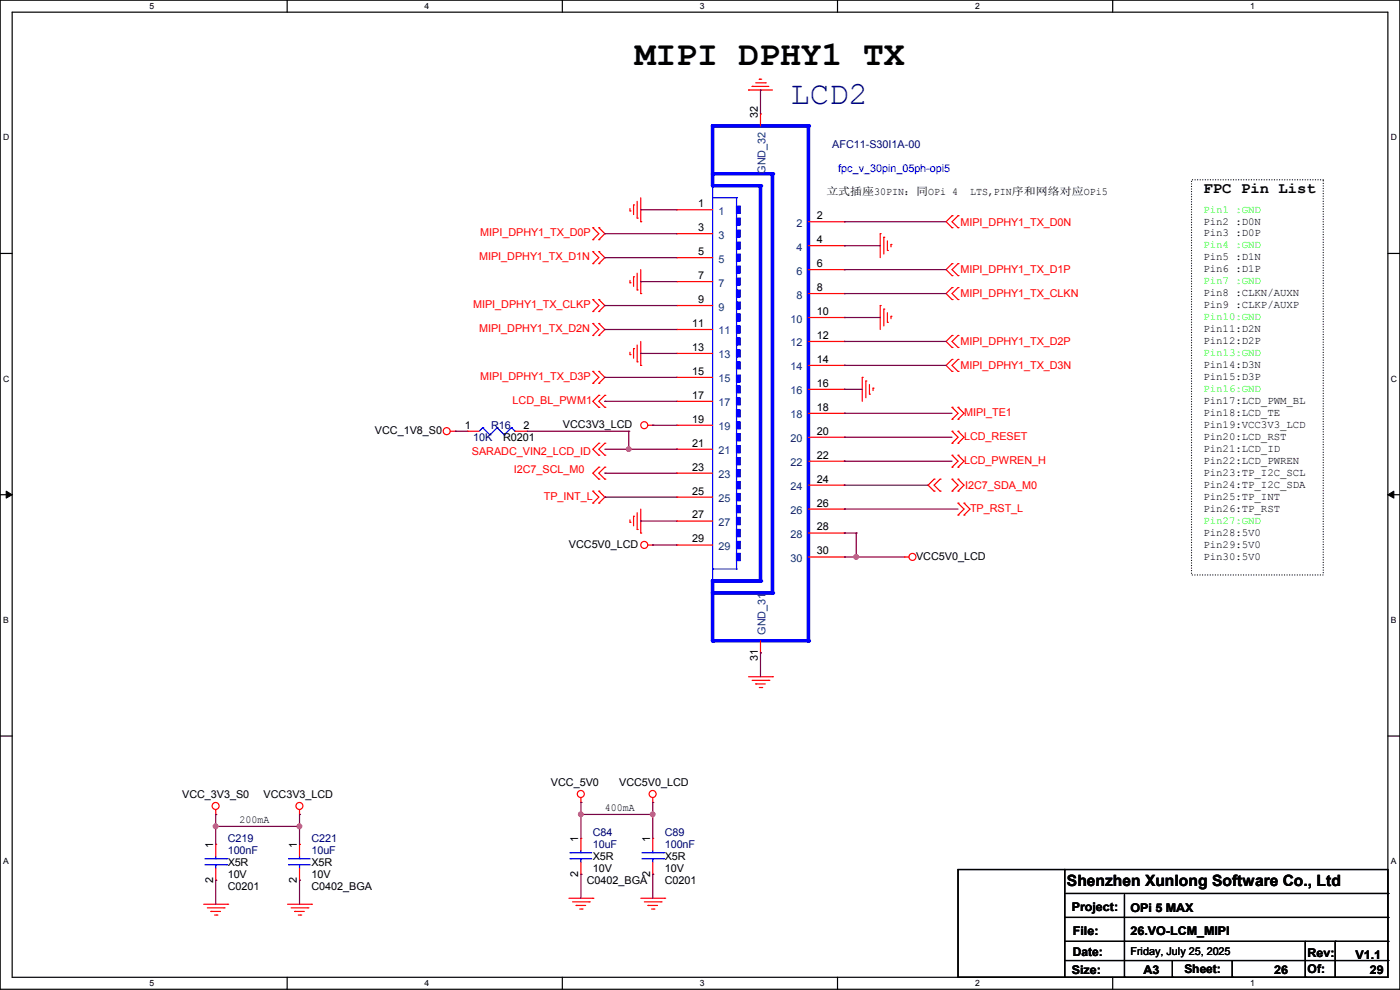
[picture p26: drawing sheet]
<svg xmlns="http://www.w3.org/2000/svg" width="297mm" height="210mm" viewBox="0 0 297 210" stroke-linecap="round" stroke-linejoin="round" font-family="sans-serif">
<defs><g id="words">
<text font-size="7.4" x="134.7" y="13.8">MIPI DPHY1 TX</text>
<text font-size="6.9" fill="#000080" x="167.7" y="22.1">LCD2</text>
<g font-size="3.3">
<text x="255.3" y="40.9">FPC Pin List</text>
<text x="226.4" y="188">Shenzhen Xunlong Software Co., Ltd</text>
</g>
<g font-size="2.5">
<text x="227.4" y="193.2">Project:</text>
<text x="239.8" y="193.4">OPi 5 MAX</text>
<text x="227.6" y="198.2">File:</text>
<text x="227.6" y="202.8">Date:</text>
<text x="239.8" y="198.2">26.VO-LCM_MIPI</text>
<text x="277.4" y="203.1">Rev:</text>
<text x="287.6" y="203.3">V1.1</text>
<text x="227.4" y="206.6">Size:</text>
<text x="242.6" y="206.6">A3</text>
<text x="251.2" y="206.4">Sheet:</text>
<text x="270.3" y="206.6">26</text>
<text x="277.4" y="206.4">Of:</text>
<text x="290.6" y="206.6">29</text>
</g>
<g font-size="2.3">
<text x="160.8" y="24.9" transform="rotate(-90 160.8 24.9)">32</text>
<text x="175.3" y="41.3">立式插座30PIN：同OPi 4</text>
<text x="205.8" y="41.3">LTS,PIN序和网络对应OPi5</text>
<text x="148.1" y="43.9">1</text>
<text x="173.3" y="46.5">2</text>
<text x="255.3" y="47.6">Pin2 :D0N</text>
<text x="148.1" y="49">3</text>
<text x="173.3" y="51.6">4</text>
<text x="255.3" y="50.2">Pin3 :D0P</text>
<text x="148.1" y="54.1">5</text>
<text x="148.1" y="59.2">7</text>
<text x="173.3" y="56.6">6</text>
<text x="255.3" y="57.8">Pin6 :D1P</text>
<text x="255.3" y="55.2">Pin5 :D1N</text>
<text x="148.1" y="64.3">9</text>
<text x="173.3" y="61.7">8</text>
<text x="255.3" y="62.9">Pin8 :CLKN/AUXN</text>
<text x="255.3" y="65.4">Pin9 :CLKP/AUXP</text>
<text x="146.9" y="69.3">11</text>
<text x="173.3" y="66.8">10</text>
<text x="173.3" y="71.9">12</text>
<text x="255.3" y="70.5">Pin11:D2N</text>
<text x="146.9" y="74.4">13</text>
<text x="173.3" y="77">14</text>
<text x="255.3" y="73">Pin12:D2P</text>
<text x="146.9" y="79.5">15</text>
<text x="173.3" y="82">16</text>
<text x="255.3" y="78.1">Pin14:D3N</text>
<text x="255.3" y="80.6">Pin15:D3P</text>
<text x="146.9" y="84.6">17</text>
<text x="146.9" y="89.7">19</text>
<text x="173.3" y="87.1">18</text>
<text x="255.3" y="85.7">Pin17:LCD_PWM_BL</text>
<text x="255.3" y="88.3">Pin18:LCD_TE</text>
<text x="79.5" y="92">VCC_1V8_S0</text>
<text x="98.6" y="90.9">1</text>
<text x="106.7" y="93.6">R0201</text>
<text x="111" y="90.9">2</text>
<text x="119.4" y="90.8">VCC3V3_LCD</text>
<text x="146.9" y="94.7">21</text>
<text x="173.3" y="92.2">20</text>
<text x="255.3" y="90.8">Pin19:VCC3V3_LCD</text>
<text x="255.3" y="93.3">Pin20:LCD_RST</text>
<text x="255.3" y="95.9">Pin21:LCD_ID</text>
<text x="146.9" y="99.8">23</text>
<text x="173.3" y="97.3">22</text>
<text x="255.3" y="98.4">Pin22:LCD_PWREN</text>
<text x="255.3" y="101">Pin23:TP_I2C_SCL</text>
<text x="146.9" y="104.9">25</text>
<text x="173.3" y="102.4">24</text>
<text x="173.3" y="107.4">26</text>
<text x="255.3" y="103.5">Pin24:TP_I2C_SDA</text>
<text x="255.3" y="106">Pin25:TP_INT</text>
<text x="146.9" y="110">27</text>
<text x="173.3" y="112.5">28</text>
<text x="255.3" y="108.6">Pin26:TP_RST</text>
<text x="255.3" y="113.7">Pin28:5V0</text>
<text x="120.7" y="116.2">VCC5V0_LCD</text>
<text x="146.9" y="115.1">29</text>
<text x="173.3" y="117.6">30</text>
<text x="194.4" y="118.7">VCC5V0_LCD</text>
<text x="255.3" y="116.2">Pin29:5V0</text>
<text x="255.3" y="118.7">Pin30:5V0</text>
<text x="160.8" y="140.3" transform="rotate(-90 160.8 140.3)">31</text>
<text x="116.9" y="166.7">VCC_5V0</text>
<text x="131.4" y="166.7">VCC5V0_LCD</text>
<text x="38.7" y="169.2">VCC_3V3_S0</text>
<text x="55.9" y="169.2">VCC3V3_LCD</text>
<text x="128.3" y="172.1">400mA</text>
<text x="45.2" y="179.9" transform="rotate(-90 45.2 179.9)">1</text>
<text x="50.8" y="174.6">200mA</text>
<text x="63" y="179.9" transform="rotate(-90 63 179.9)">1</text>
<text x="122.7" y="178.6" transform="rotate(-90 122.7 178.6)">1</text>
<text x="137.9" y="178.6" transform="rotate(-90 137.9 178.6)">1</text>
<text x="48.3" y="183.7">X5R</text>
<text x="66.1" y="183.7">X5R</text>
<text x="122.7" y="186" transform="rotate(-90 122.7 186)">2</text>
<text x="125.8" y="182.5">X5R</text>
<text x="125.8" y="185">10V</text>
<text x="137.9" y="186" transform="rotate(-90 137.9 186)">2</text>
<text x="141" y="182.5">X5R</text>
<text x="141" y="185">10V</text>
<text x="45.2" y="187.2" transform="rotate(-90 45.2 187.2)">2</text>
<text x="48.3" y="188.8">C0201</text>
<text x="48.3" y="186.3">10V</text>
<text x="63" y="187.2" transform="rotate(-90 63 187.2)">2</text>
<text x="66.1" y="188.8">C0402_BGA</text>
<text x="66.1" y="186.3">10V</text>
<text x="124.5" y="187.5">C0402_BGA</text>
<text x="141" y="187.5">C0201</text>
<text x="239.8" y="202.5">Friday, July 25, 2025</text>
</g>
<g font-size="2.3" fill="#000080">
<text x="176.6" y="31.3">AFC11-S30I1A-00</text>
<text x="100.4" y="93.6">10K</text>
<text x="104.2" y="91">R16</text>
<text x="48.3" y="178.6">C219</text>
<text x="66.1" y="178.6">C221</text>
<text x="125.8" y="177.4">C84</text>
<text x="125.8" y="179.9">10uF</text>
<text x="141" y="177.4">C89</text>
<text x="141" y="179.9">100nF</text>
<text x="48.3" y="181.2">100nF</text>
<text x="66.1" y="181.2">10uF</text>
</g>
<g font-size="2.3" fill="#004080">
<text x="162.4" y="36.9" transform="rotate(-90 162.4 36.9)">GND_32</text>
<text x="152.4" y="45.6">1</text>
<text x="152.4" y="50.6">3</text>
<text x="169" y="48.1">2</text>
<text x="169" y="53.2">4</text>
<text x="152.4" y="55.7">5</text>
<text x="169" y="58.3">6</text>
<text x="152.4" y="60.8">7</text>
<text x="152.4" y="65.9">9</text>
<text x="169" y="63.3">8</text>
<text x="152.4" y="71">11</text>
<text x="167.7" y="68.4">10</text>
<text x="152.4" y="76">13</text>
<text x="167.7" y="73.5">12</text>
<text x="152.4" y="81.1">15</text>
<text x="167.7" y="78.6">14</text>
<text x="167.7" y="83.7">16</text>
<text x="152.4" y="86.2">17</text>
<text x="167.7" y="88.7">18</text>
<text x="152.4" y="91.3">19</text>
<text x="167.7" y="93.8">20</text>
<text x="152.4" y="96.4">21</text>
<text x="152.4" y="101.4">23</text>
<text x="167.7" y="98.9">22</text>
<text x="152.4" y="106.5">25</text>
<text x="167.7" y="104">24</text>
<text x="152.4" y="111.6">27</text>
<text x="167.7" y="109.1">26</text>
<text x="152.4" y="116.7">29</text>
<text x="167.7" y="114.1">28</text>
<text x="167.7" y="119.2">30</text>
<text x="162.4" y="134.7" transform="rotate(-90 162.4 134.7)">GND_31</text>
</g>
<text font-size="2.3" fill="#00f" x="177.8" y="36.4">fpc_v_30pin_05ph-opi5</text>
<g font-size="2.3" fill="#f00">
<text x="203.8" y="47.8">MIPI_DPHY1_TX_D0N</text>
<text x="101.9" y="50.1">MIPI_DPHY1_TX_D0P</text>
<text x="101.6" y="55.2">MIPI_DPHY1_TX_D1N</text>
<text x="203.8" y="58">MIPI_DPHY1_TX_D1P</text>
<text x="100.4" y="65.4">MIPI_DPHY1_TX_CLKP</text>
<text x="203.8" y="63.1">MIPI_DPHY1_TX_CLKN</text>
<text x="101.6" y="70.4">MIPI_DPHY1_TX_D2N</text>
<text x="203.8" y="73.2">MIPI_DPHY1_TX_D2P</text>
<text x="101.9" y="80.6">MIPI_DPHY1_TX_D3P</text>
<text x="203.8" y="78.3">MIPI_DPHY1_TX_D3N</text>
<text x="108.8" y="85.7">LCD_BL_PWM1</text>
<text x="204.5" y="88.2">MIPI_TE1</text>
<text x="204.5" y="93.3">LCD_RESET</text>
<text x="100.1" y="96.6">SARADC_VIN2_LCD_ID</text>
<text x="109" y="100.4">I2C7_SCL_M0</text>
<text x="204.5" y="98.4">LCD_PWREN_H</text>
<text x="115.4" y="106">TP_INT_L</text>
<text x="204.8" y="103.7">I2C7_SDA_M0</text>
<text x="205.8" y="108.5">TP_RST_L</text>
</g>
<g font-size="2.3" fill="#0f0">
<text x="255.3" y="45.1">Pin1 :GND</text>
<text x="255.3" y="52.7">Pin4 :GND</text>
<text x="255.3" y="60.3">Pin7 :GND</text>
<text x="255.3" y="67.9">Pin10:GND</text>
<text x="255.3" y="75.6">Pin13:GND</text>
<text x="255.3" y="83.2">Pin16:GND</text>
<text x="255.3" y="111.1">Pin27:GND</text>
</g>
<g font-size="1.8">
<text x="31.7" y="1.9">5</text>
<text x="90.1" y="1.9">4</text>
<text x="148.5" y="1.9">3</text>
<text x="206.8" y="1.9">2</text>
<text x="265.2" y="1.9">1</text>
<text x=".7" y="29.8">D</text>
<text x="295.1" y="29.8">D</text>
<text x=".7" y="80.9">C</text>
<text x="295.1" y="80.9">C</text>
<text x=".7" y="132.1">B</text>
<text x="295.1" y="132.1">B</text>
<text x=".7" y="183.3">A</text>
<text x="295.1" y="183.3">A</text>
<text x="31.7" y="209.2">5</text>
<text x="90.1" y="209.2">4</text>
<text x="148.5" y="209.2">3</text>
<text x="206.8" y="209.2">2</text>
<text x="265.2" y="209.2">1</text>
</g>
</g></defs>
<g fill="none" stroke="#000" stroke-width=".25">
<path d="M0 0h297v209.8h-297zM2.6 2.6h291.8v204.7h-291.8zM60.9 0v2.6M119.3 0v2.6M177.7 0v2.6M236.1 0v2.6M0 53.8h2.6M294.4 53.8h2.6M0 104.9h2.6M294.4 104.9h2.6M0 156.1h2.6M294.4 156.1h2.6"/>
<path d="M203.2 184.4h22.6v22.9h-22.6zM225.8 184.4h68.6v22.9h-68.6zM225.8 194.6h68.6M225.8 199.7h68.6M226.1 189.5h68.3M238.5 189.8v17.5M276.9 199.7v7.6M283.3 199.7h.1M283.3 199.7v7.6M294.4 189.5h.1M294.4 194.6h.1M294.4 199.7h.1"/>
<path d="M60.9 207.3v2.5M119.3 207.3v2.5M177.7 207.3v2.5M225.8 203.8h68.6M236.1 207.3v2.5M238.5 207.3h.1M248.7 207.3h.1M248.7 203.8v3.5M261.4 207.3h.1M261.4 203.8v3.5M276.9 207.3h.1M294.4 203.8h.1"/>
</g>
<path d="M1.3 104.2l1.3 .7-1.3 .8zM294.4 104.9l1.3-.7v1.5z" fill="#000"/>
<path d="M1.3 104.2l1.3 .7-1.3 .8zM294.4 104.9l1.3-.7v1.5z" fill="none" stroke="#000" stroke-width=".21"/>
<path d="M252.8 38.1h27.9v83.9h-27.9z" fill="none" stroke="#000" stroke-width=".25" stroke-dasharray="0 .5"/>
<g fill="none" stroke="#f00" stroke-width=".25">
<path d="M158.8 19.1h.1M158.8 19.1h5.1M159.6 18.3h.1M159.6 18.3h3.5M160.3 17.6h2M161.1 16.8h.1M161.1 16.8h.5M162.3 17.6h.1M125.8 48.3h.1M125.8 50.8h.1M125.8 53.4h.1M125.8 55.9h.1"/>
<path d="M125.8 48.3l1.2 1.3-1.2 1.2M125.8 53.4l1.2 1.3-1.2 1.2M127 50.8h.1M127 48.3h.1M127 55.9h.1M127 53.4h.1M127 48.3l1.3 1.3-1.3 1.2M127 53.4l1.3 1.3-1.3 1.2M133.6 44.7h.1M133.6 60h.1M133.6 44.2v.5M133.6 59.5v.5"/>
<path d="M134.4 43.5h.1M134.4 58.7h.1M134.4 43.5v2M134.4 58.7v2M135.2 46.3h.1M135.2 42.7v3.6M135.2 58v3.5M135.9 47h.1M135.9 42v5M135.9 57.2v5.1M186.7 49.6h.1M186.7 49.6v5.1"/>
<path d="M187.5 50.3h.1M187.5 50.3v3.6M188.3 53.1h.1M188.3 51.1v2M189 51.9h.1M189 51.9v.5M202 45.8h.1M202 48.3h.1M202 55.9h.1M202 58.5h.1M202 45.8l-1.3 1.2 1.3 1.3M202 55.9l-1.3 1.3 1.3 1.3"/>
<path d="M203.2 48.3h.1M203.2 45.8h.1M203.2 58.5h.1M203.2 55.9h.1M203.2 45.8l-1.2 1.2 1.2 1.3M203.2 55.9l-1.2 1.3 1.2 1.3M125.8 63.5h.1M125.8 66.1h.1M125.8 68.6h.1M125.8 71.2h.1M125.8 78.8h.1M125.8 63.5l1.2 1.3-1.2 1.3"/>
<path d="M125.8 68.6l1.2 1.3-1.2 1.3M125.8 78.8l1.2 1.3-1.2 1.2M127 66.1h.1M127 63.5h.1M127 71.2h.1M127 68.6h.1M127 78.8h.1M127 63.5l1.3 1.3-1.3 1.3M127 68.6l1.3 1.3-1.3 1.3M127 78.8l1.3 1.3-1.3 1.2M133.6 75.2h.1M133.6 74.7v.5"/>
<path d="M134.4 74h.1M134.4 74v2M135.2 61.5h.1M135.2 76.8h.1M135.2 73.2v3.6M135.9 62.3h.1M135.9 77.5h.1M135.9 72.4v5.1M186.7 64.8h.1M186.7 64.8v5.1M187.5 65.6h.1M187.5 65.6v3.5"/>
<path d="M188.3 68.4h.1M188.3 66.3v2.1M189 67.1h.1M189 67.1v.5M202 61h.1M202 63.5h.1M202 71.2h.1M202 73.7h.1M202 76.2h.1M202 78.8h.1M202 61l-1.3 1.3 1.3 1.2M202 71.2l-1.3 1.2 1.3 1.3"/>
<path d="M202 76.2l-1.3 1.3 1.3 1.3M203.2 63.5h.1M203.2 61h.1M203.2 73.7h.1M203.2 71.2h.1M203.2 78.8h.1M203.2 76.2h.1M203.2 61l-1.2 1.3 1.2 1.2M203.2 71.2l-1.2 1.2 1.2 1.3M203.2 76.2l-1.2 1.3 1.2 1.3M95.5 91.5h1.1M96.6 91.5h.1"/>
<path d="M125.8 81.3h.1M127 81.3h.1M127 99.1h.1M127 94h.1M127 96.6h.1M127 86.4h.1M127 83.9h.1M127 99.1l-1.2 1.3 1.2 1.2M127 94l-1.2 1.3 1.2 1.3M127 83.9l-1.2 1.2 1.2 1.3M128.3 99.1h.1M128.3 94h.1"/>
<path d="M128.3 96.6h.1M128.3 86.4h.1M128.3 83.9h.1M128.3 99.1l-1.3 1.3 1.3 1.2M128.3 94l-1.3 1.3 1.3 1.3M128.3 83.9l-1.3 1.2 1.3 1.3M137.5 90.2h1M138.5 90.2h.1M182.9 80.1h.1M182.9 80.1v5M183.7 80.8h.1M183.7 80.8v3.6"/>
<path d="M184.4 83.6h.1M184.4 81.6v2M185.2 82.3h.1M185.2 82.3v.5M202 94h.1M202 91.5h.1M202 99.1h.1M202 96.6h.1M202 88.9h.1M202 86.4h.1M202 96.6l1.2 1.2-1.2 1.3M202 91.5l1.2 1.3-1.2 1.2"/>
<path d="M202 86.4l1.2 1.3-1.2 1.2M203.2 94h.1M203.2 91.5h.1M203.2 99.1h.1M203.2 96.6h.1M203.2 88.9h.1M203.2 86.4h.1M203.2 91.5l1.3 1.3-1.3 1.2M203.2 96.6l1.3 1.2-1.3 1.3M203.2 86.4l1.3 1.3-1.3 1.2M125.8 106.7h.1M125.8 104.2h.1"/>
<path d="M125.8 104.2l1.2 1.3-1.2 1.2M127 104.2h.1M127 106.7h.1M127 101.6h.1M127 104.2l1.3 1.3-1.3 1.2M128.3 101.6h.1M133.6 110.8h.1M133.6 110.3v.5M134.4 109.5h.1M134.4 109.5v2M135.2 112.3h.1M135.2 108.8v3.5"/>
<path d="M135.9 113.1h.1M135.9 108v5.1M137.5 115.6h1M138.5 115.6h.1M191.8 118.2h.1M191.8 118.2h1M198.2 101.6h.1M198.2 104.2h.1M198.2 101.6l-1.3 1.3 1.3 1.3M199.4 104.2h.1M199.4 101.6h.1M199.4 101.6l-1.2 1.3 1.2 1.3"/>
<path d="M202 104.2h.1M202 101.6h.1M202 101.6l1.2 1.3-1.2 1.3M203.2 109.3h.1M203.2 106.7h.1M203.2 104.2h.1M203.2 101.6h.1M203.2 106.7l1.3 1.3-1.3 1.3M203.2 101.6l1.3 1.3-1.3 1.3M204.5 109.3h.1M204.5 106.7h.1M204.5 106.7l1.3 1.3-1.3 1.3"/>
<path d="M158.8 143.6h5.1M159.6 144.3h3.5M160.3 145.1h.1M160.3 145.1h2M161.1 145.8h.5M161.6 145.8h.1M163.1 144.3h.1M163.9 143.6h.1M45.8 172.8h.1M45.8 179.1h.1M45.8 171.7v1.1M45.8 179.1v2.6"/>
<path d="M63.5 172.8h.1M63.5 179.1h.1M63.5 171.7v1.1M63.5 179.1v2.6M123.2 170.2h.1M123.2 177.8h.1M123.2 169.2v1M123.2 177.8v2.6M138.5 170.2h.1M138.5 177.8h.1M138.5 169.2v1M138.5 177.8v2.6"/>
<path d="M43.2 191.8h5.1M44 192.6h3.5M44.7 193.3h.1M44.7 193.3h2.1M45.5 194.1h.5M45.8 186.7h.1M45.8 184.2v2.5M46 194.1h.1M47.5 192.6h.1M48.3 191.8h.1M61 191.8h5.1M61.8 192.6h3.5"/>
<path d="M62.5 193.3h.1M62.5 193.3h2.1M63.3 194.1h.5M63.5 186.7h.1M63.5 184.2v2.5M63.8 194.1h.1M65.3 192.6h.1M66.1 191.8h.1M120.7 190.5h5.1M121.5 191.3h3.5M122.2 192.1h.1M122.2 192.1h2"/>
<path d="M123 192.8h.5M123.2 185.5h.1M123.2 182.9v2.6M123.5 192.8h.1M125 191.3h.1M125.8 190.5h.1M135.9 190.5h5.1M136.7 191.3h3.6M137.5 192.1h.1M137.5 192.1h2M138.2 192.8h.5M138.5 185.5h.1"/>
<path d="M138.5 182.9v2.6M138.7 192.8h.1M140.3 191.3h.1M141 190.5h.1"/>
<circle cx="94.8" cy="91.5" r=".74"/>
<circle cx="136.7" cy="90.2" r=".74"/>
<circle cx="136.7" cy="115.6" r=".74"/>
<circle cx="193.6" cy="118.1" r=".74"/>
<circle cx="45.7" cy="171" r=".74"/>
<circle cx="63.5" cy="171" r=".74"/>
<circle cx="123.2" cy="168.4" r=".74"/>
<circle cx="138.5" cy="168.4" r=".74"/>
</g>
<g fill="none" stroke="#00f" stroke-width=".25">
<path d="M43.5 183.4h4.5M43.5 182.2h4.5M45.8 182.2h.1M45.8 183.4h.1M45.8 181.7v.5M45.8 183.4v.8M48 183.4h.1M48 182.2h.1M61.3 183.4h.1M61.3 182.2h.1M61.3 183.4h4.5M61.3 182.2h4.5"/>
<path d="M63.5 182.2h.1M63.5 183.4h.1M63.5 181.7v.5M63.5 183.4v.8M120.9 182.2h.1M120.9 180.9h.1M120.9 182.2h4.6M120.9 180.9h4.6M123.2 180.9h.1M123.2 182.2h.1M123.2 180.4v.5M123.2 182.2v.7"/>
<path d="M136.2 182.2h4.6M136.2 180.9h4.6M138.5 180.9h.1M138.5 182.2h.1M138.5 180.4v.5M138.5 182.2v.7M140.8 182.2h.1M140.8 180.9h.1"/>
</g>
<path d="M151.2 36.9h12.7" fill="none" stroke="#00f" stroke-width=".76"/>
<circle cx="163.9" cy="36.9" r=".38" fill="#00f"/>
<path d="M163.9 36.9v88.9" fill="none" stroke="#00f" stroke-width=".76"/>
<circle cx="163.9" cy="125.8" r=".38" fill="#00f"/>
<path d="M151.2 125.8h12.7" fill="none" stroke="#00f" stroke-width=".76"/>
<circle cx="151.2" cy="125.8" r=".38" fill="#00f"/>
<path d="M151.2 39.4h10.1" fill="none" stroke="#00f" stroke-width=".76"/>
<circle cx="161.3" cy="39.4" r=".38" fill="#00f"/>
<path d="M161.3 39.4v83.8" fill="none" stroke="#00f" stroke-width=".76"/>
<circle cx="161.3" cy="123.2" r=".38" fill="#00f"/>
<path d="M151.2 123.2h10.1" fill="none" stroke="#00f" stroke-width=".76"/>
<circle cx="151.2" cy="123.2" r=".38" fill="#00f"/>
<path d="M151.2 39.4h.1M151.2 39.4v83.8" fill="none" stroke="#00f" stroke-width=".25"/>
<path d="M151.2 26.7v12.7" fill="none" stroke="#00f" stroke-width=".76"/>
<circle cx="151.2" cy="26.7" r=".38" fill="#00f"/>
<path d="M151.2 26.7h20.3" fill="none" stroke="#00f" stroke-width=".76"/>
<circle cx="171.5" cy="26.7" r=".38" fill="#00f"/>
<path d="M171.5 26.7v109.2" fill="none" stroke="#00f" stroke-width=".76"/>
<circle cx="171.5" cy="135.9" r=".38" fill="#00f"/>
<path d="M151.2 135.9h20.3" fill="none" stroke="#00f" stroke-width=".76"/>
<circle cx="151.2" cy="135.9" r=".38" fill="#00f"/>
<path d="M151.2 123.2v12.7" fill="none" stroke="#00f" stroke-width=".76"/>
<circle cx="151.2" cy="123.2" r=".38" fill="#00f"/>
<path d="M151.2 42h5.1M156.3 42h.1M156.3 42v78.7M151.2 120.7h.1M151.2 120.7h5.1M156.3 120.7h.1" fill="none" stroke="#00f" stroke-width=".25"/>
<path d="M156.3 43.7h.7v1.6h-.7z" fill-rule="evenodd" fill="#00f"/>
<path d="M156.3 43.7h.7v1.6h-.7z" fill="none" stroke="#00f" stroke-width=".25"/>
<path d="M156.3 46.3h.7v1.5h-.7z" fill-rule="evenodd" fill="#00f"/>
<path d="M156.3 46.3h.7v1.5h-.7z" fill="none" stroke="#00f" stroke-width=".25"/>
<path d="M156.3 48.8h.7v1.5h-.7z" fill-rule="evenodd" fill="#00f"/>
<path d="M156.3 48.8h.7v1.5h-.7z" fill="none" stroke="#00f" stroke-width=".25"/>
<path d="M156.3 51.4h.7v1.5h-.7z" fill-rule="evenodd" fill="#00f"/>
<path d="M156.3 51.4h.7v1.5h-.7z" fill="none" stroke="#00f" stroke-width=".25"/>
<path d="M156.3 53.9h.7v1.5h-.7z" fill-rule="evenodd" fill="#00f"/>
<path d="M156.3 53.9h.7v1.5h-.7z" fill="none" stroke="#00f" stroke-width=".25"/>
<path d="M156.3 56.4h.7v1.6h-.7z" fill-rule="evenodd" fill="#00f"/>
<path d="M156.3 56.4h.7v1.6h-.7z" fill="none" stroke="#00f" stroke-width=".25"/>
<path d="M156.3 59h.7v1.5h-.7z" fill-rule="evenodd" fill="#00f"/>
<path d="M156.3 59h.7v1.5h-.7z" fill="none" stroke="#00f" stroke-width=".25"/>
<path d="M156.3 61.5h.7v1.5h-.7z" fill-rule="evenodd" fill="#00f"/>
<path d="M156.3 61.5h.7v1.5h-.7z" fill="none" stroke="#00f" stroke-width=".25"/>
<path d="M156.3 64.1h.7v1.5h-.7z" fill-rule="evenodd" fill="#00f"/>
<path d="M156.3 64.1h.7v1.5h-.7z" fill="none" stroke="#00f" stroke-width=".25"/>
<path d="M156.3 66.6h.7v1.5h-.7z" fill-rule="evenodd" fill="#00f"/>
<path d="M156.3 66.6h.7v1.5h-.7z" fill="none" stroke="#00f" stroke-width=".25"/>
<path d="M156.3 69.1h.7v1.6h-.7z" fill-rule="evenodd" fill="#00f"/>
<path d="M156.3 69.1h.7v1.6h-.7z" fill="none" stroke="#00f" stroke-width=".25"/>
<path d="M156.3 71.7h.7v1.5h-.7z" fill-rule="evenodd" fill="#00f"/>
<path d="M156.3 71.7h.7v1.5h-.7z" fill="none" stroke="#00f" stroke-width=".25"/>
<path d="M156.3 74.2h.7v1.5h-.7z" fill-rule="evenodd" fill="#00f"/>
<path d="M156.3 74.2h.7v1.5h-.7z" fill="none" stroke="#00f" stroke-width=".25"/>
<path d="M156.3 76.8h.7v1.5h-.7z" fill-rule="evenodd" fill="#00f"/>
<path d="M156.3 76.8h.7v1.5h-.7z" fill="none" stroke="#00f" stroke-width=".25"/>
<path d="M156.3 79.5h.7v1.6h-.7z" fill-rule="evenodd" fill="#00f"/>
<path d="M156.3 79.5h.7v1.6h-.7z" fill="none" stroke="#00f" stroke-width=".25"/>
<path d="M156.3 81.8h.7v1.6h-.7z" fill-rule="evenodd" fill="#00f"/>
<path d="M156.3 81.8h.7v1.6h-.7z" fill="none" stroke="#00f" stroke-width=".25"/>
<path d="M156.3 84.4h.7v1.5h-.7z" fill-rule="evenodd" fill="#00f"/>
<path d="M156.3 84.4h.7v1.5h-.7z" fill="none" stroke="#00f" stroke-width=".25"/>
<path d="M156.3 86.9h.7v1.5h-.7z" fill-rule="evenodd" fill="#00f"/>
<path d="M156.3 86.9h.7v1.5h-.7z" fill="none" stroke="#00f" stroke-width=".25"/>
<path d="M156.3 89.5h.7v1.5h-.7z" fill-rule="evenodd" fill="#00f"/>
<path d="M156.3 89.5h.7v1.5h-.7z" fill="none" stroke="#00f" stroke-width=".25"/>
<path d="M156.3 92h.7v1.5h-.7z" fill-rule="evenodd" fill="#00f"/>
<path d="M156.3 92h.7v1.5h-.7z" fill="none" stroke="#00f" stroke-width=".25"/>
<path d="M156.3 94.5h.7v1.6h-.7z" fill-rule="evenodd" fill="#00f"/>
<path d="M156.3 94.5h.7v1.6h-.7z" fill="none" stroke="#00f" stroke-width=".25"/>
<path d="M156.3 97.1h.7v1.5h-.7z" fill-rule="evenodd" fill="#00f"/>
<path d="M156.3 97.1h.7v1.5h-.7z" fill="none" stroke="#00f" stroke-width=".25"/>
<path d="M156.3 99.6h.7v1.5h-.7z" fill-rule="evenodd" fill="#00f"/>
<path d="M156.3 99.6h.7v1.5h-.7z" fill="none" stroke="#00f" stroke-width=".25"/>
<path d="M156.3 102.2h.7v1.5h-.7z" fill-rule="evenodd" fill="#00f"/>
<path d="M156.3 102.2h.7v1.5h-.7z" fill="none" stroke="#00f" stroke-width=".25"/>
<path d="M156.3 104.7h.7v1.5h-.7z" fill-rule="evenodd" fill="#00f"/>
<path d="M156.3 104.7h.7v1.5h-.7z" fill="none" stroke="#00f" stroke-width=".25"/>
<path d="M156.3 107.2h.7v1.6h-.7z" fill-rule="evenodd" fill="#00f"/>
<path d="M156.3 107.2h.7v1.6h-.7z" fill="none" stroke="#00f" stroke-width=".25"/>
<path d="M156.3 109.8h.7v1.5h-.7z" fill-rule="evenodd" fill="#00f"/>
<path d="M156.3 109.8h.7v1.5h-.7z" fill="none" stroke="#00f" stroke-width=".25"/>
<path d="M156.3 112.3h.7v1.5h-.7z" fill-rule="evenodd" fill="#00f"/>
<path d="M156.3 112.3h.7v1.5h-.7z" fill="none" stroke="#00f" stroke-width=".25"/>
<path d="M156.3 114.9h.7v1.5h-.7z" fill-rule="evenodd" fill="#00f"/>
<path d="M156.3 114.9h.7v1.5h-.7z" fill="none" stroke="#00f" stroke-width=".25"/>
<path d="M156.3 117.4h.7v1.5h-.7z" fill-rule="evenodd" fill="#00f"/>
<g fill="none" stroke="#00f" stroke-width=".25">
<path d="M102.4 90.7h.1M102.4 90.7l-.8 .8M102.4 90.7l1.5 1.5M103.9 92.2h.1M105.5 90.7h.1M105.5 90.7l-1.6 1.5M105.5 90.7l1.5 1.5M107 92.2h.1M108.5 90.7h.1M108.5 90.7l-1.5 1.5M108.5 90.7l.8 .8M109.3 91.5h.1"/>
<path d="M156.3 117.4h.7v1.5h-.7z"/>
</g>
<g fill="none" stroke="#f00" stroke-width=".25">
<path d="M161.3 24.2h.1M161.3 24.2v2.5M143.6 44.5h.1M143.6 49.6h.1M143.6 54.7h.1M143.6 59.7h.1M143.6 44.5h7.6M143.6 49.6h7.6M143.6 54.7h7.6M143.6 59.7h7.6M171.5 47h7.6M171.5 52.1h7.6"/>
<path d="M171.5 57.2h7.6M179.1 47h.1M179.1 52.1h.1M179.1 57.2h.1M143.6 64.8h.1M143.6 69.9h.1M143.6 75h.1M143.6 64.8h7.6M143.6 69.9h7.6M143.6 75h7.6M171.5 62.3h7.6M171.5 67.4h7.6"/>
<path d="M171.5 72.4h7.6M171.5 77.5h7.6M179.1 62.3h.1M179.1 67.4h.1M179.1 72.4h.1M179.1 77.5h.1M99.1 91.5h.1M99.1 91.5h2.5M109.3 91.5h2.5M111.8 91.5h.1M143.6 80.1h.1M143.6 85.1h.1"/>
<path d="M143.6 90.2h.1M143.6 95.3h.1M143.6 80.1h7.6M143.6 85.1h7.6M143.6 90.2h7.6M143.6 95.3h7.6M171.5 82.6h7.6M171.5 87.7h7.6M171.5 92.8h7.6M171.5 97.8h7.6M179.1 82.6h.1M179.1 87.7h.1"/>
<path d="M179.1 92.8h.1M179.1 97.8h.1M143.6 100.4h.1M143.6 105.5h.1M143.6 110.5h.1M143.6 115.6h.1M143.6 100.4h7.6M143.6 105.5h7.6M143.6 110.5h7.6M143.6 115.6h7.6M171.5 102.9h7.6M171.5 108h7.6"/>
<path d="M171.5 113.1h7.6M171.5 118.2h7.6M179.1 102.9h.1M179.1 108h.1M179.1 113.1h.1M179.1 118.2h.1M161.3 138.5h.1M161.3 135.9v2.6"/>
</g>
<path d="M63.5 175.3h.1M63.5 175.3v3.8M63.5 186.7h.1M63.5 186.7v5.1" fill="none" stroke="#800040" stroke-width=".25"/>
<circle cx="63.5" cy="175.3" r=".49" fill="#f0f"/>
<circle cx="63.5" cy="175.3" r=".49" fill="none" stroke="#f0f" stroke-width=".25"/>
<path d="M45.8 172.8h.1M45.8 172.8v2.5h17.7M63.5 175.3h.1" fill="none" stroke="#800040" stroke-width=".25"/>
<circle cx="45.7" cy="175.3" r=".49" fill="#f0f"/>
<circle cx="45.7" cy="175.3" r=".49" fill="none" stroke="#f0f" stroke-width=".25"/>
<path d="M45.8 175.3h.1M45.8 175.3v3.8M123.2 170.2h.1M123.2 170.2v2.6M45.8 186.7h.1M45.8 186.7v5.1" fill="none" stroke="#800040" stroke-width=".25"/>
<circle cx="123.2" cy="172.7" r=".49" fill="#f0f"/>
<circle cx="123.2" cy="172.7" r=".49" fill="none" stroke="#f0f" stroke-width=".25"/>
<g fill="none" stroke="#800040" stroke-width=".25">
<path d="M161.3 19.1h.1M161.3 19.1v5.1M138.5 90.2h.1M138.5 90.2h5.1M179.1 87.7h.1M179.1 87.7h22.9M179.1 118.2h.1M179.1 118.2h12.7M181.7 118.2h.1M161.3 138.5h.1M161.3 138.5v5.1M123.2 172.8h.1"/>
<path d="M123.2 172.8h15.3M138.5 172.8h.1M138.5 172.8v5M138.5 185.5h.1M138.5 185.5v5"/>
</g>
<circle cx="181.6" cy="118.1" r=".49" fill="#f0f"/>
<circle cx="181.6" cy="118.1" r=".49" fill="none" stroke="#f0f" stroke-width=".25"/>
<g fill="none" stroke="#800040" stroke-width=".25">
<path d="M128.3 49.6h.1M128.3 54.7h.1M128.3 49.6h15.3M128.3 54.7h15.3M135.9 44.5h.1M135.9 59.7h.1M135.9 44.5h7.7M135.9 59.7h7.7M179.1 52.1h.1M179.1 47h.1M179.1 57.2h.1M179.1 52.1h7.6"/>
<path d="M179.1 47h21.6M179.1 57.2h21.6M128.3 64.8h.1M128.3 69.9h.1M128.3 64.8h15.3M128.3 69.9h15.3M135.9 75h.1M135.9 75h7.7M179.1 67.4h.1M179.1 62.3h.1M179.1 72.4h.1M179.1 77.5h.1"/>
<path d="M179.1 67.4h7.6M179.1 62.3h21.6M179.1 72.4h21.6M179.1 77.5h21.6M128.3 80.1h.1M128.3 85.1h.1M128.3 80.1h15.3M128.3 85.1h15.3M128.3 95.3h5.1M133.4 95.3h.1M179.1 97.8h.1M179.1 82.6h.1"/>
<path d="M179.1 92.8h.1M179.1 97.8h22.9M179.1 82.6h3.8M179.1 92.8h22.9M128.3 100.4h.1M128.3 105.5h.1M128.3 100.4h15.3M128.3 105.5h15.3M135.9 110.5h.1M135.9 110.5h7.7M138.5 115.6h.1M138.5 115.6h5.1"/>
<path d="M179.1 113.1h.1M179.1 102.9h.1M179.1 108h.1M179.1 113.1h2.6M179.1 102.9h17.8M179.1 108h24.1M181.7 113.1h.1M181.7 113.1v5.1M123.2 172.8h.1M123.2 172.8v5M138.5 170.2h.1M138.5 170.2v2.6"/>
<path d="M123.2 185.5h.1M123.2 185.5v5"/>
</g>
<circle cx="138.5" cy="172.7" r=".49" fill="#f0f"/>
<circle cx="138.5" cy="172.7" r=".49" fill="none" stroke="#f0f" stroke-width=".25"/>
<path d="M96.6 91.5h.1M96.6 91.5h2.5M111.8 91.5h21.6M133.4 91.5h.1M133.4 95.3h.1M133.4 91.5v3.8M63.5 172.8h.1M63.5 172.8v2.5" fill="none" stroke="#800040" stroke-width=".25"/>
<circle cx="133.4" cy="95.3" r=".49" fill="#f0f"/>
<circle cx="133.4" cy="95.3" r=".49" fill="none" stroke="#f0f" stroke-width=".25"/>
<path d="M133.4 95.3h10.2M143.6 95.3h.1" fill="none" stroke="#800040" stroke-width=".25"/>
<circle cx="63.5" cy="175.3" r=".49" fill="#f0f"/>
<circle cx="63.5" cy="175.3" r=".49" fill="none" stroke="#f0f" stroke-width=".25"/>
<circle cx="45.7" cy="175.3" r=".49" fill="#f0f"/>
<circle cx="45.7" cy="175.3" r=".49" fill="none" stroke="#f0f" stroke-width=".25"/>
<circle cx="123.2" cy="172.7" r=".49" fill="#f0f"/>
<circle cx="123.2" cy="172.7" r=".49" fill="none" stroke="#f0f" stroke-width=".25"/>
<circle cx="181.6" cy="118.1" r=".49" fill="#f0f"/>
<circle cx="181.6" cy="118.1" r=".49" fill="none" stroke="#f0f" stroke-width=".25"/>
<circle cx="138.5" cy="172.7" r=".49" fill="#f0f"/>
<circle cx="138.5" cy="172.7" r=".49" fill="none" stroke="#f0f" stroke-width=".25"/>
<circle cx="133.4" cy="95.3" r=".49" fill="#f0f"/>
<circle cx="133.4" cy="95.3" r=".49" fill="none" stroke="#f0f" stroke-width=".25"/>
<use href="#words"/>
</svg>
